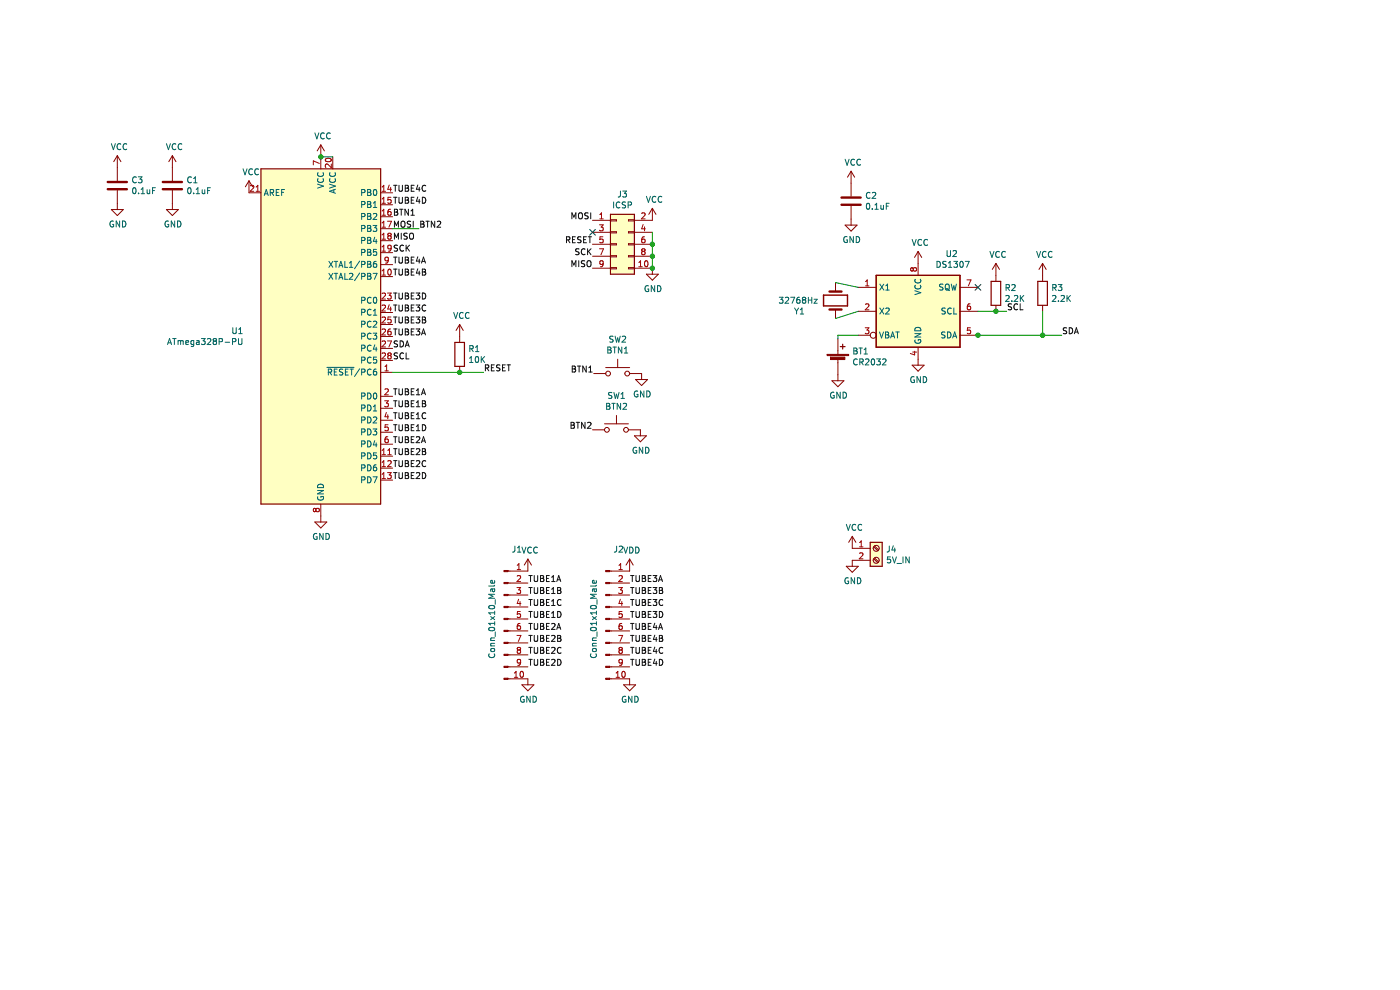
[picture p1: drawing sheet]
<svg xmlns="http://www.w3.org/2000/svg" width="297mm" height="210mm" viewBox="0 0 297 210" stroke-linecap="round" stroke-linejoin="round" font-family="sans-serif">
<path d="M0 0h296.9v210h-296.9z" fill-rule="evenodd" fill="#fff" stroke="#fff" stroke-width=".21"/>
<g fill="none" stroke="#840000" stroke-width=".21">
<path d="M24.9 33v5.4M24.9 33l-.8 1.3M24.9 33l.7 1.3M36.6 33l-.8 1.3M36.6 33v5.4M36.6 33l.7 1.3M52.8 38.4l-.7 1.2M52.8 38.4v2.5h2.6M52.8 38.4l.8 1.2M68.1 30.7v5.1M68.1 30.7l-.8 1.3M68.1 30.7l.7 1.3"/>
<path d="M70.6 33.3v2.5M180.5 36.3v5.4M180.5 36.3l-.7 1.3M180.5 36.3l.8 1.3M23.6 44.5h2.6l-1.3 1.2zM24.9 40.4v4.1M35.3 44.5h2.5l-1.2 1.2zM36.6 40.4v4.1M80.8 58.7h2.5M80.8 40.9h2.5M80.8 43.4h2.5M80.8 46h2.5"/>
<path d="M80.8 48.5h2.5M80.8 51.1h2.5M80.8 53.6h2.5M80.8 56.1h2.5M125.7 46.7h3.8M125.7 56.9h3.8M125.7 49.3h3.8M125.7 51.8h3.8M125.7 54.4h3.8M129.5 46.6h1.3v.3h-1.3zM129.5 49.1h1.3v.3h-1.3zM129.5 51.7h1.3v.2h-1.3z"/>
<path d="M129.5 54.2h1.3v.3h-1.3zM129.5 56.8h1.3v.2h-1.3zM133.3 56.8h1.3v.2h-1.3zM133.3 54.2h1.3v.3h-1.3zM133.3 51.7h1.3v.2h-1.3zM133.3 49.1h1.3v.3h-1.3zM133.3 46.6h1.3v.3h-1.3zM134.6 56.9h3.8v1.3M134.6 49.3h3.8M134.6 51.8h3.8M134.6 54.4h3.8M137.1 58.2h2.6l-1.3 1.2z"/>
<path d="M138.4 44.2l-.8 1.3M138.4 44.2v2.5h-3.8M138.4 44.2l.8 1.3M177.2 59.9v1.9M179.3 47.8h2.5l-1.3 1.2zM180.5 43.7v4.1M194.8 53.3l-.8 1.3M194.8 53.3v5.1M194.8 53.3l.7 1.3M211.3 55.9l-.8 1.2M211.3 55.9v3.8M211.3 55.9l.7 1.2"/>
<path d="M221.2 55.9l-.8 1.2M221.2 55.9v3.8M221.2 55.9l.7 1.2M80.8 79h2.5M80.8 63.7h2.5M80.8 66.3h2.5M80.8 68.8h2.5M80.8 71.4h2.5M80.8 73.9h2.5M80.8 76.4h2.5M97.5 68.8l-.7 1.3M97.5 68.8v3.8"/>
<path d="M97.5 77.7v1.3M97.5 68.8l.8 1.3M126 79.2h2.5M128.5 78h5.1M131 76.2v1.8M133.6 79.2h2.5v1.3M177.2 65.7v1.9M177.8 71.9v3.3M177.8 76.2v4.6M182.1 61h3.8M182.1 66h3.8M182.1 71.1h2.5"/>
<path d="M193.5 77.5h2.5l-1.2 1.2zM194.8 73.7v3.8M203.7 61h3.8M203.7 66h3.8M203.7 71.1h3.8M211.3 64.8v1.2M221.2 64.8v1.2M80.8 96.8h2.5M80.8 99.3h2.5M80.8 84.1h2.5M80.8 86.6h2.5M80.8 89.1h2.5"/>
<path d="M80.8 91.7h2.5M80.8 94.2h2.5M125.7 91.2h2.5M128.2 89.9h5.1M130.8 88.1v1.8M133.3 91.2h2.6v1.2M134.6 92.4h2.5l-1.2 1.3zM134.8 80.5h2.6l-1.3 1.3zM176.5 80.8h2.5l-1.2 1.2zM66.8 110.7h2.5l-1.2 1.3zM68.1 106.9v3.8M80.8 101.8h2.5"/>
<path d="M112 118.6l-.8 1.3M112 118.6v2.5h-4.2M112 118.6l.7 1.3M133.6 118.6v2.5h-4.2M133.6 118.6l-.8 1.3M133.6 118.6l.7 1.3M180.8 113.8v2.5h3.8M180.8 113.8l-.8 1.2M180.8 113.8l.8 1.2M184.6 118.9h-3.8v1.2M185.3 118.5l.9 .9M185.3 116l.9 .8"/>
<path d="M185.5 118.3l.9 .9M185.5 115.8l.9 .8M107.8 138.9h4.2M107.8 136.4h4.2M107.8 133.8h4.2M107.8 131.3h4.2M107.8 128.8h4.2M107.8 126.2h4.2M107.8 123.7h4.2M129.4 138.9h4.2M129.4 136.4h4.2M129.4 133.8h4.2"/>
<path d="M129.4 131.3h4.2M129.4 128.8h4.2M129.4 126.2h4.2M129.4 123.7h4.2M179.5 120.1h2.6l-1.3 1.3zM107.8 144h4.2v1.3M107.8 141.5h4.2M110.7 145.3h2.6l-1.3 1.2zM129.4 144h4.2v1.3M129.4 141.5h4.2M132.3 145.3h2.5l-1.2 1.2z"/>
<circle cx="129" cy="79.2" r=".51"/>
<circle cx="133.1" cy="79.2" r=".51"/>
<circle cx="185.2" cy="71.1" r=".63"/>
<circle cx="128.7" cy="91.2" r=".51"/>
<circle cx="132.8" cy="91.2" r=".51"/>
<circle cx="185.9" cy="118.9" r=".63"/>
<circle cx="185.9" cy="116.3" r=".63"/>
</g>
<g fill="none" stroke="#006464" stroke-width=".21">
<path d="M23.6 30.5l.4 1.2 .5-1.2M25.6 30.6a.56 .56 0 0 0-.8 .5 .56 .56 0 0 0 .8 .5M26.9 30.6a.56 .56 0 0 0-.8 .5 .56 .56 0 0 0 .8 .5M28.2 39.9l.2-.1a.68 .68 0 0 1 .5 .7 .68 .68 0 0 1-.5 .6l-.3-.5zM28.9 37.6a.56 .56 0 0 0-.8 .5 .56 .56 0 0 0 .8 .6M29.3 37.5h.8l-.4 .5 .4 .1v.6l-.2 .1-.6-.1M33 39.8h-.6v1.3M35.3 30.5l.4 1.2 .5-1.2M37.3 30.6a.56 .56 0 0 0-.8 .5 .56 .56 0 0 0 .8 .5M38.6 30.6a.56 .56 0 0 0-.8 .5 .56 .56 0 0 0 .8 .5M39.9 39.9l.2-.1a.68 .68 0 0 1 .5 .7 .68 .68 0 0 1-.5 .6l-.3-.5zM40.6 37.6a.56 .56 0 0 0-.8 .5 .56 .56 0 0 0 .8 .6"/>
<path d="M41.1 38.8h.7M41.1 37.9l.3-.4v1.3M44.6 39.8h-.6v1.3M51.6 35.8l.4 1.3 .4-1.3M53.6 35.9a.56 .56 0 0 0-.8 .5 .56 .56 0 0 0 .8 .6M54.8 35.9a.56 .56 0 0 0-.8 .5 .56 .56 0 0 0 .8 .6M66.8 28.2l.4 1.3 .4-1.3M67.4 39.1l1.2 .4-1.2 .4M67.5 36.6a.56 .56 0 0 0 .5 .8 .56 .56 0 0 0 .5-.8M67.5 37.9a.56 .56 0 0 0 .5 .8 .56 .56 0 0 0 .5-.8M68.8 28.3a.56 .56 0 0 0-.8 .5 .56 .56 0 0 0 .8 .5M69.9 39.1l1.3 .4-1.3 .4"/>
<path d="M70 37.9a.56 .56 0 0 0 .5 .8 .56 .56 0 0 0 .5-.8M70 36.6a.56 .56 0 0 0 .5 .8 .56 .56 0 0 0 .5-.8M70.1 28.3a.56 .56 0 0 0-.8 .5 .56 .56 0 0 0 .8 .5M179.3 33.8l.4 1.2 .4-1.2M181.3 33.9a.56 .56 0 0 0-.8 .5 .56 .56 0 0 0 .8 .5M182.6 33.9a.56 .56 0 0 0-.8 .5 .56 .56 0 0 0 .8 .5M24 46.9a.58 .58 0 0 0-.7 .6 .58 .58 0 0 0 .8 .5v-.4h-.2M25.4 46.9v1.2l-.7-1.2v1.2M26 46.9a.64 .64 0 0 1 .7 .6 .64 .64 0 0 1-.7 .6zM29.4 41v.1M29.9 40.2l.4-.4v1.3M29.9 41.1h.8"/>
<path d="M31.2 40.2l.1 .8h.5M31.8 40.2v.9M32.4 40.4h.4M35.7 46.9a.58 .58 0 0 0-.7 .6 .58 .58 0 0 0 .8 .5v-.4h-.3M37.1 46.9v1.2l-.8-1.2v1.2M37.7 46.9a.64 .64 0 0 1 .7 .6 .64 .64 0 0 1-.7 .6zM41.1 41v.1M41.6 41.1h.7M41.6 40.2l.4-.4v1.3M42.9 40.2l.1 .8h.4M43.4 40.2v.9M44 40.4h.5"/>
<path d="M56.1 41.5l.4-1.3 .4 1.3M56.2 41.1h.6M57.3 40.9l.6-.1 .1-.5-.7-.1v1.3M57.6 40.9l.5 .6M58.6 40.8h.4M59.2 40.2h-.6v1.3h.6M59.8 40.8h.4M60.4 40.2h-.6v1.3M69.8 58l.8 1.2M69.8 55.4l.8 1.3M70.6 58l-.8 1.2M70.6 55.4l-.8 1.3"/>
<path d="M70.8 40.3v.6M70.9 55.4h.7M70.9 58h.7M71.2 40.1l-1.3 .5 1.3 .4M71.3 55.4v1.3M71.3 58v1.2M71.9 59.2l.4-1.2 .4 1.2M71.9 56.7l.4-1.3 .4 1.3M72 58.9h.6M72 56.3h.6M73.2 55.4v1.3h.6M73.2 58v1.2h.6"/>
<path d="M74.1 56.7h.7M74.1 58.1l.5-.1 .2 .3-.7 .9h.7M74.1 55.8l.4-.4v1.3M76.3 57.9l-1.1 1.6M76.3 55.4l-1.1 1.6M76.7 56.1l.6-.1 .1-.4-.7-.2v1.3M76.7 40.9l.6-.1 .1-.5-.7-.1v1.3M76.7 43.4l.6-.1 .1-.4-.7-.2v1.3M76.7 45.9h.6l.1-.5-.7-.1v1.2M76.7 48.5l.6-.1 .1-.5-.7-.1v1.3M76.7 51h.6l.1-.5-.7-.1v1.2M76.7 53.6l.6-.1 .1-.5-.7-.1v1.3"/>
<path d="M76.7 58.6h.6l.1-.5-.7-.1v1.2M78 40.8h.4M78 55.4h.4l.3 .3-.3 .3 .3 .2v.3l-.2 .2h-.5zM78 40.2h.4l.3 .2-.3 .4 .3 .1v.3l-.2 .3h-.5zM78 58h.4l.3 .2-.3 .4 .3 .1v.3l-.2 .2h-.5zM78 42.7h.4l.3 .3-.3 .3 .3 .2v.3l-.2 .2h-.5zM78 45.3h.4l.3 .2-.3 .4 .3 .1v.3l-.2 .2h-.5zM78 47.8h.4l.3 .3-.3 .3 .3 .1v.3l-.2 .3h-.5zM78 50.4h.4l.3 .2-.3 .4 .3 .1v.3l-.2 .2h-.5zM78 52.9h.4l.3 .2-.3 .4 .3 .1v.3l-.2 .3h-.5zM78 58.6h.4M78 43.3h.4"/>
<path d="M78 45.9h.4M78 48.4h.4M78 51h.4M78 53.5h.4M78 56h.4M79.1 47.8h.8l-.4 .5 .4 .1v.6l-.2 .1-.6-.1M79.1 58h.9l-.6 1.2M79.2 45.4l.5-.1 .2 .3-.8 .9h.8M79.2 44h.7M79.2 43.1l.4-.4v1.3M79.3 40.3l.2-.1a.68 .68 0 0 1 .4 .6 .68 .68 0 0 1-.4 .7l-.3-.5zM79.5 50.3l-.3 .9h.8"/>
<path d="M79.8 55.4l-.4 .1-.1 .2-.1 .8 .2 .2 .5-.1-.1-.6-.4-.1-.2 .3M79.8 50.8v.8M79.9 52.9h-.6l-.1 .6 .6-.1 .1 .6-.2 .2-.5-.2M130.2 42.8v1.3M131.5 43a.56 .56 0 0 0-.8 .5 .56 .56 0 0 0 .8 .5M131.6 40.5v1.1l-.5 .2M132.1 40.5h.8l-.4 .5 .3 .1v.6l-.1 .1-.6-.1M132.7 42.9l-.7 .1v.3l.6 .3 .1 .3-.2 .2h-.5M133.3 43.5l.6-.1v-.4l-.6-.2v1.3M137.1 41.6l.5 1.3 .4-1.3M139.1 41.8a.56 .56 0 0 0-.8 .5 .56 .56 0 0 0 .8 .5M140.4 41.8a.56 .56 0 0 0-.8 .5 .56 .56 0 0 0 .8 .5"/>
<path d="M179.7 50.2a.58 .58 0 0 0-.7 .6 .58 .58 0 0 0 .8 .5v-.4h-.3M181 50.2v1.2l-.7-1.2v1.2M181.6 50.2a.64 .64 0 0 1 .8 .6 .64 .64 0 0 1-.8 .6zM183.9 43.2l.2-.1a.68 .68 0 0 1 .4 .7 .68 .68 0 0 1-.4 .6l-.3-.5zM184.6 40.9a.56 .56 0 0 0-.8 .5 .56 .56 0 0 0 .8 .6M185.1 44.3v.1M185.1 40.9l.4-.1 .3 .4-.8 .9h.8M185.6 44.4h.7M185.6 43.5l.4-.4v1.3M186.9 43.5v.8h.5M187.4 43.5v.9M188 43.7h.4"/>
<path d="M188.6 43.1h-.6v1.3M193.5 50.8l.4 1.3 .5-1.3M194.2 59.2a.56 .56 0 0 0 .5 .8 .56 .56 0 0 0 .5-.8M195.5 50.9a.56 .56 0 0 0-.8 .5 .56 .56 0 0 0 .8 .5M196.8 50.9a.56 .56 0 0 0-.8 .5 .56 .56 0 0 0 .8 .5M198.8 55.4a.64 .64 0 0 1 .7 .7 .64 .64 0 0 1-.7 .6zM200.7 55.5l-.7 .1v.3l.6 .3 .1 .3-.2 .2-.5-.1M200.9 53.2v1l.3 .2h.3l.1-.2v-1M201.2 56.7h.7M201.2 55.8l.4-.4v1.3M202.2 53.3l.5-.1 .2 .3-.8 .9h.8M202.3 55.4h.8l-.4 .5 .4 .1v.6l-.2 .1-.6-.1"/>
<path d="M203.7 55.6l.2-.2a.68 .68 0 0 1 .5 .7 .68 .68 0 0 1-.5 .6l-.3-.5zM204.8 55.4h.8l-.5 1.3M210 53.3l.4 1.3 .5-1.3M212 53.4a.56 .56 0 0 0-.8 .6 .56 .56 0 0 0 .8 .5M213.3 53.4a.56 .56 0 0 0-.8 .6 .56 .56 0 0 0 .8 .5M219.9 53.3l.4 1.3 .5-1.3M221.9 53.4a.56 .56 0 0 0-.8 .6 .56 .56 0 0 0 .8 .5M223.2 53.4a.56 .56 0 0 0-.8 .6 .56 .56 0 0 0 .8 .5M35.5 73.1l.5-1.3 .4 1.3M35.7 72.7h.6M36.6 71.8h.8M37 71.8v1.3"/>
<path d="M37.8 72.2v.9M37.8 72.4l.3-.2 .2 .2M38.3 72.4l.2-.2 .3 .1 .1 .8M38.3 72.4v.7M39.4 72.7l.6-.2v-.2l-.4-.1-.2 .2 .1 .6h.5M41.1 72.3l-.4-.1-.2 .3 .1 .5h.5M41.1 72.2v1.1l-.2 .2-.3-.1M41.7 72.3h.5l.1 .8M42.3 72.5l-.7 .3 .2 .3 .5-.1M42.7 71.8h.8l-.4 .5 .4 .1v.6l-.2 .1-.6-.1M44 71.9l.5-.1 .2 .4-.8 .9h.8M45.5 72.4l-.3-.3 .3-.3h.2l.2 .3-.2 .3"/>
<path d="M45.5 72.4l-.3 .2v.2l.3 .3h.2l.2-.3v-.2l-.2-.2M45.5 72.4h.2M46.5 72.5l.6-.1v-.5l-.6-.1v1.3M47.8 72.6h.9M49.3 72.5l.6-.1 .1-.5-.7-.1v1.3M49.4 69.5v1l.2 .3h.3l.2-.3v-1M50.6 71.8v1l.2 .3h.3l.2-.3v-1M50.7 70.8h.7M50.7 69.9l.3-.4v1.3M69.3 77.9h5.8M69.6 79l.7-.1v-.5l-.7-.1v1.3M70 79l.4 .6"/>
<path d="M70.9 78.9h.4M71.5 78.3h-.6v1.3h.6M72.7 78.4h-.6v.4l.5 .2 .1 .3-.2 .3-.5-.1M73.3 78.9h.4M73.9 78.3h-.6v1.3h.6M74.2 78.3h.8M74.6 78.3v1.3M76.3 78.2l-1.1 1.7M76.7 63.7h.6l.1-.5-.7-.1v1.2M76.7 71.3h.6l.1-.5-.7-.1v1.2M76.7 79l.6-.1 .1-.5-.7-.1v1.3M76.7 66.3l.6-.1 .1-.5-.7-.1v1.3"/>
<path d="M76.7 68.8l.6-.1 .1-.4-.7-.2v1.3M76.7 73.9l.6-.1 .1-.5-.7-.1v1.3M76.7 76.4h.6l.1-.5-.7-.1v1.2M78.7 63.2a.56 .56 0 0 0-.8 .5 .56 .56 0 0 0 .8 .5M78.7 68.3a.56 .56 0 0 0-.8 .5 .56 .56 0 0 0 .8 .5M78.7 73.3a.56 .56 0 0 0-.8 .5 .56 .56 0 0 0 .8 .6M78.7 78.4a.56 .56 0 0 0-.8 .5 .56 .56 0 0 0 .8 .5M78.7 65.7a.56 .56 0 0 0-.8 .5 .56 .56 0 0 0 .8 .5M78.7 70.8a.56 .56 0 0 0-.8 .5 .56 .56 0 0 0 .8 .5M78.7 75.9a.56 .56 0 0 0-.8 .5 .56 .56 0 0 0 .8 .5M79.1 70.7h.8l-.4 .5 .4 .1v.5l-.2 .1-.6-.1M79.2 68.3l.5-.2 .2 .4-.8 .9h.8"/>
<path d="M79.2 66l.4-.4v1.3M79.2 66.9h.7M79.3 63.2l.2-.1a.68 .68 0 0 1 .4 .6 .68 .68 0 0 1-.4 .6l-.3-.5zM79.5 73.2l-.3 .9h.8M79.8 78.3l-.4 .1-.1 .2-.1 .7 .2 .3 .5-.2-.1-.6h-.4l-.2 .2M79.8 73.6v.9M79.9 75.8h-.6l-.1 .6 .6-.1 .1 .6-.2 .1-.5-.1M96.3 66.3l.4 1.2 .4-1.2M98.2 66.4a.56 .56 0 0 0-.7 .5 .56 .56 0 0 0 .7 .5M99.5 66.4a.56 .56 0 0 0-.8 .5 .56 .56 0 0 0 .8 .5M99.6 76.9h.7M99.6 76l.4-.4v1.3"/>
<path d="M99.7 74l.6-.1v-.5l-.6-.1v1.3M100 74l.4 .6M100.9 74.6h.7M100.9 73.7l.3-.4v1.3M100.9 75.7l.2-.1a.68 .68 0 0 1 .5 .7 .68 .68 0 0 1-.5 .6l-.3-.5zM102.1 75.6v1.3M102.3 76.2l.5 .7M102.8 75.6l-.7 .7M128.9 73.6h.5l.2 .3-.2 .3 .2 .1 .1 .3-.3 .3h-.5zM128.9 74.2h.5M130 73.6h.8M130.1 71.4l-.5-.1-.3 .2 .2 .4 .5 .2v.4h-.7"/>
<path d="M130.4 73.6v1.3M130.5 71.3l.3 1.3 .2-.9 .3 .9 .3-1.3M131.9 73.6v1.3l-.7-1.3v1.3M132 71.4l.5-.1 .2 .4-.8 .9h.8M132.5 74l.3-.4v1.3M132.5 74.9h.7M137.6 60.7a.58 .58 0 0 0-.8 .5 .58 .58 0 0 0 .8 .5v-.4h-.2M138.9 60.6v1.3l-.7-1.3v1.3M139.5 60.6a.64 .64 0 0 1 .7 .6 .64 .64 0 0 1-.7 .7zM165.3 63.1h.8l-.4 .4 .3 .2v.5l-.1 .1-.6-.1M166.6 63.2l.5-.1 .2 .3-.8 .9h.8M167.7 63.1h.9l-.6 1.2"/>
<path d="M168.6 65.3l.4 .7M169 66v.6M169.4 65.3l-.4 .7M169.6 63.1h-.3l-.2 .3-.1 .7 .3 .2 .4-.1-.1-.6-.3-.1-.3 .3M169.8 66.6h.7M169.8 65.7l.3-.4v1.3M170.5 63.6l-.3-.2 .3-.3h.2l.2 .2-.2 .3M170.5 63.6l-.3 .2 .1 .4 .2 .1h.2l.2-.2v-.4l-.2-.1M170.5 63.6h.2M171.5 63.1v1.2M171.5 63.7h.7M172.2 63.1v1.2"/>
<path d="M172.7 63.5h.7l-.7 .8h.7M181.1 73.8h.5l.2 .3-.2 .3 .2 .1 .1 .3-.3 .3h-.5zM181.1 74.4h.5M181.9 76.3a.56 .56 0 0 0-.8 .5 .56 .56 0 0 0 .8 .5M182.2 73.8h.7M182.4 76.8l.6-.1 .1-.4-.7-.2v1.3M182.6 73.8v1.3M182.7 76.8l.4 .6M183.3 75.1h.7M183.3 74.2l.4-.4v1.3M183.6 76.3l.5-.2 .2 .4-.7 .9h.7M184.9 76.3l.2-.2a.68 .68 0 0 1 .5 .7 .68 .68 0 0 1-.5 .6l-.3-.5z"/>
<path d="M186 76.1h.8l-.5 .5 .4 .1v.6l-.2 .1-.5-.1M186.6 70.4l.4 1.3 .4-1.3M186.6 60.3l.9 1.2M186.6 65.3l.9 1.3M187.2 76.3l.5-.2 .3 .4-.8 .9h.8M187.5 60.3l-.9 1.2M187.5 65.3l-.9 1.3M187.9 70.4h.4l.2 .3-.2 .3 .2 .1 .1 .3-.3 .3h-.4zM187.9 71h.4M187.9 65.5l.5-.2 .2 .4-.7 .9h.7M187.9 61.5h.7M187.9 60.6l.4-.3v1.2"/>
<path d="M188.9 71.7l.5-1.3 .4 1.3M189.1 71.3h.6M190 70.4h.8M190.4 70.4v1.3M193.9 80a.58 .58 0 0 0-.7 .5 .58 .58 0 0 0 .8 .5v-.4h-.3M194.1 70.8h1.2l-1.2 .7h1.2M194.1 61.7l1.2 .4-1.2 .4M194.1 72.1a.58 .58 0 0 0 .6 .7 .58 .58 0 0 0 .5-.8h-.4v.3M194.2 60.5a.56 .56 0 0 0 .5 .8 .56 .56 0 0 0 .5-.8M194.3 69.6a.66 .66 0 0 1 .7-.1 .66 .66 0 0 1 .3 .7h-1.2zM195.3 79.9v1.3l-.8-1.3v1.3M195.9 79.9a.64 .64 0 0 1 .7 .6 .64 .64 0 0 1-.7 .7z"/>
<path d="M200.1 60.3h-.5l-.3 .2 .1 .3 .6 .2v.4l-.7 .1M200.5 70.5h-.7v.4l.6 .2 .1 .3-.3 .3-.5-.1M200.5 65.4l-.6 .1v.3l.5 .3 .1 .3-.2 .2-.5-.1M200.6 60.4l.2-.1a.43 .43 0 0 1 .6 .4v.4a.42 .42 0 0 1-.4 .4 .42 .42 0 0 1-.5-.4zM200.8 61.2l.6 .5M201 70.4a.64 .64 0 0 1 .7 .7 .64 .64 0 0 1-.7 .6zM201.8 65.5a.56 .56 0 0 0-.8 .5 .56 .56 0 0 0 .8 .5M201.8 60.3l.3 1.2 .2-.9 .3 .9 .3-1.2M202.1 71.7l.4-1.3 .5 1.3M202.2 71.3h.6M202.3 65.3v1.3h.7M213.4 62.8l.5-.1 .2 .3-.8 .9h.8"/>
<path d="M213.4 61h.6l.1-.5-.7-.1v1.2M213.7 61l.5 .6M214.6 60.5l.5-.1 .3 .3-.8 .9h.8M214.6 63.8v.1M215.2 62.8l.5-.1 .2 .3-.8 .9h.8M216.5 62.7v1.2M216.6 63.2l.6 .7M217.2 62.7l-.7 .7M223.3 62.8l.5-.1 .2 .3-.8 .9h.8M223.3 61h.6l.1-.5-.7-.1v1.2M223.6 61l.5 .6M224.5 60.4h.8l-.5 .4 .4 .2v.5l-.2 .1-.5-.1"/>
<path d="M224.5 63.8v.1M225.1 62.8l.5-.1 .2 .3-.8 .9h.8M226.4 62.7v1.2M226.5 63.2l.6 .7M227.1 62.7l-.7 .7M76.7 84h.6l.1-.5-.7-.1v1.2M76.7 89.1h.6l.1-.5-.7-.2v1.3M76.7 86.6l.6-.1 .1-.5-.7-.1v1.3M76.7 91.7l.6-.1 .1-.5-.7-.1v1.3M76.7 94.2l.6-.1 .1-.5-.7-.1v1.3M76.7 96.7h.6l.1-.5-.7-.1v1.2M76.7 99.3l.6-.1 .1-.5-.7-.1v1.3"/>
<path d="M78 88.4a.64 .64 0 0 1 .7 .7 .64 .64 0 0 1-.7 .6zM78 93.5a.64 .64 0 0 1 .7 .7 .64 .64 0 0 1-.7 .6zM78 91a.64 .64 0 0 1 .7 .6 .64 .64 0 0 1-.7 .7zM78 83.4a.64 .64 0 0 1 .7 .6 .64 .64 0 0 1-.7 .6zM78 85.9a.64 .64 0 0 1 .7 .6 .64 .64 0 0 1-.7 .7zM78 96.1a.64 .64 0 0 1 .7 .6 .64 .64 0 0 1-.7 .6zM78 98.6a.64 .64 0 0 1 .7 .6 .64 .64 0 0 1-.7 .7zM79.1 91h.8l-.4 .5 .4 .1v.5l-.2 .2-.6-.2M79.2 88.6l.5-.2 .2 .4-.8 .9h.8M79.2 86.3l.4-.4v1.3M79.2 87.2h.7M79.3 83.5l.2-.1a.68 .68 0 0 1 .4 .6 .68 .68 0 0 1-.4 .6l-.3-.4z"/>
<path d="M79.5 93.5l-.3 .9h.8M79.8 98.6l-.4 .1-.1 .2-.1 .7 .2 .3 .5-.1-.1-.7h-.4l-.2 .2M79.8 93.9v.9M79.9 96.1h-.6l-.1 .6 .6-.1 .1 .6-.2 .1-.5-.1M128.7 85.6h.4l.3 .2-.3 .4 .3 .1v.3l-.2 .2h-.5zM128.7 86.2h.4M129.8 85.6h.7M129.8 83.3l-.5-.1-.2 .3 .1 .3 .6 .2v.4l-.7 .1M130.1 85.6v1.2M130.2 83.2l.3 1.3 .3-.9 .2 .9 .3-1.3M131.7 85.6v1.2l-.8-1.2v1.2M131.7 84.5h.8"/>
<path d="M131.7 83.6l.4-.4v1.3M132.2 85.7l.5-.1 .2 .3-.8 .9h.8M135 94.9a.58 .58 0 0 0-.7 .6 .58 .58 0 0 0 .8 .5v-.4h-.3M135.3 83a.58 .58 0 0 0-.8 .6 .58 .58 0 0 0 .8 .5v-.4h-.2M136.3 94.9v1.2l-.7-1.2v1.2M136.6 82.9v1.3l-.7-1.3v1.3M137 94.9a.64 .64 0 0 1 .7 .6 .64 .64 0 0 1-.7 .6zM137.2 82.9a.64 .64 0 0 1 .7 .7 .64 .64 0 0 1-.7 .6zM176.9 83.3a.58 .58 0 0 0-.7 .5 .58 .58 0 0 0 .8 .5v-.4h-.3M178.2 83.2v1.3l-.7-1.3v1.3M178.9 83.2a.64 .64 0 0 1 .7 .6 .64 .64 0 0 1-.7 .7zM67.2 113.2a.58 .58 0 0 0-.7 .6 .58 .58 0 0 0 .8 .5v-.4h-.3"/>
<path d="M67.4 104h1.2l-1.2 .8h1.2M67.4 105.4a.58 .58 0 0 0 .6 .7 .58 .58 0 0 0 .5-.8h-.4v.2M67.5 102.8a.66 .66 0 0 1 .8-.1 .66 .66 0 0 1 .3 .7h-1.2zM68.5 113.2v1.2l-.7-1.2v1.2M69.2 113.2a.64 .64 0 0 1 .7 .6 .64 .64 0 0 1-.7 .6zM76.7 101.8l.6-.1 .1-.4-.7-.2v1.3M78 101.1a.64 .64 0 0 1 .7 .7 .64 .64 0 0 1-.7 .6zM79.1 101.1h.9l-.6 1.3M109.2 115.8v1.1l-.5 .2M109.8 117.1h.7M109.8 116.2l.3-.4v1.3M110.7 116.1l.4 1.2 .5-1.2"/>
<path d="M112.7 116.2a.56 .56 0 0 0-.8 .5 .56 .56 0 0 0 .8 .5M114 116.2a.56 .56 0 0 0-.8 .5 .56 .56 0 0 0 .8 .5M130.8 115.8v1.1l-.5 .2M131.4 116l.4-.2 .3 .4-.8 .9h.8M132.3 116.1l.4 1.2 .5-1.2M133.6 116.1a.64 .64 0 0 1 .7 .6 .64 .64 0 0 1-.7 .6zM134.8 116.1a.64 .64 0 0 1 .8 .6 .64 .64 0 0 1-.8 .6zM179.5 111.2l.5 1.3 .4-1.3M181.5 111.3a.56 .56 0 0 0-.8 .6 .56 .56 0 0 0 .8 .5M182.8 111.3a.56 .56 0 0 0-.8 .6 .56 .56 0 0 0 .8 .5M188.7 115.8l-.1 1.1-.4 .2M188.9 118.1h-.6l-.1 .6h.6l.1 .6-.2 .1-.5-.1"/>
<path d="M189.3 118.1l.4 1.3 .5-1.3M189.5 115.8l-.3 .9h.8M189.8 116.2v.9M190.3 119.5h1M191.6 118.1v1.3M192.9 118.1v1.3l-.7-1.3v1.3M103.7 133.3a.75 .75 0 0 1 1.2 .2 .72 .72 0 0 1-1.2-.1zM103.8 128.5a.61 .61 0 0 1 .7-.1 .61 .61 0 0 1 .4 .6 .75 .75 0 0 1-1.2-.3zM103.8 138.7a.56 .56 0 0 0 .5 .8 .56 .56 0 0 0 .5-.8M104.1 137h.8M104.1 135.9h.8M104.1 130.8l.8 .6"/>
<path d="M104.2 137.7l.5-.1 .2 .4-.2 .2h-.4l-.2-.2zM104.4 124.9l.2 .6 .3-.2v-.4M104.9 123.2v.3l-.1 .2-.6-.1v-.4l.2-.1 .1 .6M104.9 129.6v.8M104.9 131.9v.7M104.9 124.9l-.7 .1v.5M104.9 135.3l-.7 .1v.5M104.9 136.5h-.7v.5M104.9 132.2h-1.2l.3 .4M104.9 130.8l-.8 .6M104.9 130h-1.2l.3 .4M104.9 126.1h-1.2l.9 .4-.9 .4h1.2"/>
<path d="M104.9 124.1l-.1 .2h-1.1M105.1 127.2v1M105.1 134v1M125.3 133.3a.75 .75 0 0 1 1.2 .2 .72 .72 0 0 1-1.2-.1zM125.4 128.5a.61 .61 0 0 1 .7-.1 .61 .61 0 0 1 .4 .6 .75 .75 0 0 1-1.2-.3zM125.4 138.7a.56 .56 0 0 0 .5 .8 .56 .56 0 0 0 .5-.8M125.7 137h.8M125.7 135.9h.8M125.7 130.8l.8 .6M125.7 137.7l.6-.1 .2 .4-.2 .2h-.4l-.2-.2zM126 124.9l.2 .6 .3-.2v-.4M126.5 123.2v.3l-.2 .2-.6-.1v-.4l.3-.1 .1 .6"/>
<path d="M126.5 136.5h-.8l.1 .5M126.5 135.3l-.8 .1 .1 .5M126.5 132.2h-1.2l.3 .4M126.5 130h-1.2l.3 .4M126.5 126.1h-1.2l.9 .4-.9 .4h1.2M126.5 124.9l-.8 .1v.5M126.5 124.1l-.2 .2h-1M126.5 129.6v.8M126.5 131.9v.7M126.5 130.8l-.8 .6M126.6 127.2v1M126.6 134v1"/>
<path d="M180 122.6a.58 .58 0 0 0-.8 .6 .58 .58 0 0 0 .8 .5v-.4h-.2M181.3 122.6v1.2l-.7-1.2v1.2M181.9 122.6a.64 .64 0 0 1 .7 .6 .64 .64 0 0 1-.7 .6zM111.1 147.8a.58 .58 0 0 0-.7 .5 .58 .58 0 0 0 .8 .5v-.4h-.2M112.5 147.7v1.3l-.7-1.3v1.3M113.1 147.7a.64 .64 0 0 1 .7 .6 .64 .64 0 0 1-.7 .7zM132.7 147.8a.58 .58 0 0 0-.7 .5 .58 .58 0 0 0 .8 .5v-.4h-.3M134.1 147.7v1.3l-.8-1.3v1.3M134.7 147.7a.64 .64 0 0 1 .7 .6 .64 .64 0 0 1-.7 .7z"/>
</g>
<g fill="#840000" stroke="#840000" stroke-width=".21">
<path d="M175.5 75.2h4.5v.2h-4.5z" fill-rule="evenodd"/>
<path d="M176.2 75.8h3v.5h-3z" fill-rule="evenodd"/>
<path d="M106.9 143.9h.9v.2h-.9z" fill-rule="evenodd"/>
<path d="M106.9 141.3h.9v.3h-.9z" fill-rule="evenodd"/>
<path d="M106.9 138.8h.9v.2h-.9z" fill-rule="evenodd"/>
<path d="M106.9 136.2h.9v.3h-.9z" fill-rule="evenodd"/>
<path d="M106.9 133.7h.9v.3h-.9z" fill-rule="evenodd"/>
<path d="M106.9 131.2h.9v.2h-.9z" fill-rule="evenodd"/>
<path d="M106.9 128.6h.9v.3h-.9z" fill-rule="evenodd"/>
<path d="M106.9 126.1h.9v.2h-.9z" fill-rule="evenodd"/>
<path d="M106.9 123.6h.9v.2h-.9z" fill-rule="evenodd"/>
<path d="M106.9 121h.9v.3h-.9z" fill-rule="evenodd"/>
<path d="M128.5 143.9h.9v.2h-.9z" fill-rule="evenodd"/>
<path d="M128.5 141.3h.9v.3h-.9z" fill-rule="evenodd"/>
<path d="M128.5 138.8h.9v.2h-.9z" fill-rule="evenodd"/>
<path d="M128.5 136.2h.9v.3h-.9z" fill-rule="evenodd"/>
<path d="M128.5 133.7h.9v.3h-.9z" fill-rule="evenodd"/>
<path d="M128.5 131.2h.9v.2h-.9z" fill-rule="evenodd"/>
<path d="M128.5 128.6h.9v.3h-.9z" fill-rule="evenodd"/>
<path d="M128.5 126.1h.9v.2h-.9z" fill-rule="evenodd"/>
<path d="M128.5 123.6h.9v.2h-.9z" fill-rule="evenodd"/>
<path d="M128.5 121h.9v.3h-.9z" fill-rule="evenodd"/>
</g>
<path d="M55.4 35.8h25.4v71.1h-25.4zM129.5 45.5h5.1v12.7h-5.1zM185.9 58.4h17.8v15.3h-17.8zM210.3 59.7h2v5.1h-2zM220.2 59.7h2v5.1h-2zM96.5 72.6h2v5.1h-2zM178.3 73.5h1M178.8 73v1M184.6 115h2.6v5.1h-2.6z" fill="none" stroke="#840000" stroke-width=".25"/>
<path d="M174.7 62.6h5.1v2.3h-5.1z" fill="none" stroke="#840000" stroke-width=".3"/>
<path d="M22.9 38.6h4M34.5 38.6h4.1M22.9 40.1h4M34.5 40.1h4.1M178.5 43.4h4.1M178.5 41.9h4.1M176 65.7h2.5M176 61.8h2.5" fill="none" stroke="#840000" stroke-width=".51"/>
<g fill="none" stroke="#a90000" stroke-width=".21">
<path d="M53.1 39.4l.5-.1 .2 .4-.7 .9h.7M54.3 39.7l.4-.4v1.3M67.7 34.7l-1.2-.6v.9M69.1 33.7a.61 .61 0 0 1 .7-.2 .61 .61 0 0 1 .4 .6 .75 .75 0 0 1-1.2-.2zM70.3 34.8v.8l-.9-.8-.4 .2 .1 .5M81.1 39.7l.3-.4v1.3M82.6 39.3l-.3 .9h.8M82.9 39.7v.9M54.3 40.6h.8M81.1 53.3h.7M81.1 58.4h.7M81.1 42.2l.3-.3v1.2"/>
<path d="M81.1 44.8l.3-.4v1.3M81.1 47.3l.3-.4v1.3M81.1 49.8l.3-.3v1.2M81.1 52.4l.3-.4v1.3M81.1 57.4l.3-.3v1.3M81.1 40.6h.7M81.1 43.1h.7M81.1 45.7h.7M81.1 48.2h.7M81.1 50.7h.7M82.2 46.9h.9l-.6 1.3M82.4 55.1l-.3 .2h-.3l-.1-.6 .4-.2 .3 .3-.1 .7-.2 .3h-.3"/>
<path d="M82.4 57.2l.2-.1a.68 .68 0 0 1 .4 .6 .68 .68 0 0 1-.4 .7l-.3-.5zM82.5 50l-.2-.2 .2-.3h.2l.3 .2-.3 .3M82.5 50l-.2 .3v.3l.2 .1h.2l.3-.2v-.2l-.3-.3M82.5 50h.2M82.9 44.4l-.4 .1-.2 .2v.7l.2 .3 .4-.2v-.6h-.4l-.2 .2M82.9 41.9h-.6v.6l.6-.1v.6l-.2 .1-.4-.1M83 52.6l-.3 .2-.3-.1-.1-.6 .4-.1 .3 .2-.1 .8-.2 .2-.3 .1M127.2 47.7h.8l-.5 .5 .4 .1v.5l-.2 .2-.5-.2M127.2 52.8h.8l-.5 1.2M127.2 46.4h.8M127.2 45.5l.4-.3v1.2M127.9 50.2h-.6l-.1 .6h.6l.1 .6-.2 .1-.5-.1"/>
<path d="M128 55.9l-.3 .2-.3-.1-.1-.6 .4-.1 .3 .3-.1 .7-.2 .2-.3 .1M135.5 56.6h.8M135.5 55.7l.4-.4v1.3M136.1 45.3l.5-.1 .3 .3-.8 .9h.8M136.4 53.3l-.3-.2 .3-.3h.2l.3 .2-.3 .3M136.4 53.3l-.3 .3v.2l.3 .2h.2l.3-.2v-.2l-.3-.3M136.4 53.3h.2M136.4 47.6l-.3 .9h.8M136.7 48.1v.9M136.7 50.2l-.3 .1-.2 .2-.1 .8 .3 .2 .4-.1-.1-.6-.3-.1-.3 .3M136.9 55.4l.1-.1a.68 .68 0 0 1 .5 .6 .68 .68 0 0 1-.5 .7l-.3-.5zM183.6 59.7l.4-.3v1.2"/>
<path d="M193.7 57l-.2-.2-.3 .2v.3l.2 .2 .3-.2M193.7 57l.3-.2h.2l.3 .2-.1 .4-.2 .1h-.2l-.3-.2M193.7 57v.3M205.1 59.4h.9l-.6 1.2M81.1 72.4l.4-.1 .3 .4-.8 .9h.8M81.1 75l.4-.1 .3 .3-.8 .9h.8M81.1 62.3l.4-.1 .3 .3-.8 .9h.8M81.1 64.8l.4-.1 .3 .4-.8 .9h.8M81.1 67.4l.4-.2 .3 .4-.8 .9h.8M81.1 69.9l.4-.1 .3 .3-.8 1h.8M81.7 78.7h.7M81.7 77.8l.3-.4v1.3"/>
<path d="M82.2 62.2h.8l-.4 .4 .3 .2v.5l-.2 .1-.5-.1M82.2 72.3h.9l-.6 1.3M82.5 75.4l-.2-.2 .2-.3h.2l.3 .2-.3 .3M82.5 75.4l-.2 .2v.4l.2 .1h.2l.3-.2v-.3l-.3-.2M82.5 75.4h.2M82.6 64.6l-.3 1h.8M82.9 69.8h-.4l-.2 .3v.7l.2 .3 .4-.2v-.6h-.4l-.2 .2M82.9 65.1v.9M82.9 67.2h-.6v.6h.6v.6l-.2 .1-.4-.1M183.6 69.5h.7l-.4 .5 .4 .1v.6l-.2 .1-.5-.1M183.6 60.6h.7M183.6 64.6l.5-.1 .2 .3-.7 .9h.7"/>
<path d="M193.6 74.7h.9M194 74.5v.8l-.9-.3M205.8 64.5h-.4l-.1 .3-.1 .7 .2 .2 .5-.1-.1-.6-.4-.1-.2 .3M205.9 69.5h-.6l-.1 .6h.6l.1 .6-.2 .1-.5-.1M81.1 95.5l.3-.3v1.2M81.1 98.1l.3-.4v1.3M81.1 96.4h.7M81.1 99h.7M81.6 85h.8l-.4 .5 .3 .1v.6l-.2 .1-.5-.1M81.7 82.6l.4-.1 .3 .3-.8 .9h.8M82 87.5l-.3 .9h.7M82.3 97.8l.4-.1 .3 .4-.8 .9h.8"/>
<path d="M82.3 88v.8M82.3 96.4h.7M82.3 95.5l.3-.3v1.2M82.3 92.6l-.4 .1-.2 .2v.8l.2 .2 .4-.1v-.6l-.4-.1-.2 .3M82.3 90.1h-.6v.6l.6-.1v.6l-.2 .2-.4-.2M67 108.1l-.2-.3-.3 .3v.2l.2 .3 .3-.3M67 108.1l.3-.3h.2l.2 .3v.2l-.2 .3-.4-.1-.1-.2M67 108.1v.2M81.1 100.6l.3-.3v1.2M81.1 101.5h.7M82.2 100.3h.8l-.4 .4 .3 .2v.5l-.2 .1-.5-.1M109.7 119.9l.4-.3v1.2"/>
<path d="M131.3 119.9l.4-.3v1.2M182.3 116h.8M182.3 115.1l.4-.4v1.3M182.3 117.4l.5-.1 .3 .3-.8 .9h.8M109.7 124.6h.7l-.4 .5 .4 .1v.6l-.2 .1-.5-.1M109.7 134.8h.8l-.5 1.3M109.7 120.8h.7M109.7 122.2l.5-.1 .2 .4-.7 .9h.7M110 137.9l-.3-.3 .3-.3h.2l.2 .3-.2 .3M110 137.9l-.3 .2v.3l.3 .2 .3-.1 .1-.1v-.3l-.2-.2M110 137.9h.2M110 127.1l-.3 .9h.8"/>
<path d="M110.3 127.6v.8M110.3 132.3h-.3l-.2 .3-.1 .7 .3 .2 .4-.1-.1-.6-.3-.1-.3 .3M110.4 129.7h-.6l-.1 .6h.6l.1 .6-.2 .1-.5-.1M131.2 124.6h.8l-.4 .5 .4 .1v.6l-.2 .1-.6-.1M131.2 134.8h.9l-.6 1.3M131.3 120.8h.7M131.3 122.2l.5-.1 .2 .4-.8 .9h.8M131.5 137.9l-.2-.3 .2-.3h.3l.2 .3-.2 .3M131.5 137.9h.3M131.5 137.9l-.2 .2v.3l.2 .2 .4-.1 .1-.1v-.3l-.2-.2M131.6 127.1l-.3 .9h.8M131.9 132.3h-.4l-.1 .3-.1 .7 .2 .2 .5-.1-.1-.6-.4-.1-.2 .3"/>
<path d="M131.9 127.6v.8M132 129.7h-.6l-.1 .6h.6l.1 .6-.2 .1-.5-.1M109.1 143.7h.7M109.1 142.8l.4-.4v1.3M110.4 142.5l.2-.1a.68 .68 0 0 1 .5 .6 .68 .68 0 0 1-.5 .7l-.3-.5zM110.4 140.4l-.2 .3-.4-.1v-.6l.4-.1 .2 .2v.7l-.2 .3h-.4M130.7 143.7h.7M130.7 142.8l.4-.4v1.3M132 142.5l.2-.1a.68 .68 0 0 1 .5 .6 .68 .68 0 0 1-.5 .7l-.3-.5zM132 140.4l-.2 .3-.4-.1v-.6l.4-.1 .2 .2v.7l-.2 .3h-.4"/>
</g>
<g fill="#ffffc2" stroke="#ffffc2" stroke-width=".25">
<path d="M185.9 58.4h17.8v15.3h-17.8z" fill-rule="evenodd"/>
<path d="M185.9 58.4h17.8v15.3h-17.8z" fill-rule="evenodd"/>
<path d="M184.6 115h2.6v5.1h-2.6z" fill-rule="evenodd"/>
<path d="M129.5 45.5h5.1v12.7h-5.1z" fill-rule="evenodd"/>
<path d="M55.4 35.8h25.4v71.1h-25.4z" fill-rule="evenodd"/>
</g>
<g fill="none" stroke="#0f0f0f" stroke-width=".21">
<path d="M83.5 39.3h.7M83.9 39.3v1.3M84.6 39.3v1l.3 .3h.2l.3-.3v-1M86 39.3h.4l.2 .2-.2 .4 .2 .1 .1 .3-.2 .3h-.5zM86 39.9h.4M87.2 39.9h.5M87.8 39.3h-.6v1.3h.6M88.6 39.2l-.3 1h.8M88.9 39.7v.9M90.3 39.4a.56 .56 0 0 0-.8 .5 .56 .56 0 0 0 .8 .6M83.5 41.8h.7M83.5 54.5h.7"/>
<path d="M83.5 57.1h.7M83.7 44.4h.4l.2 .2-.2 .4 .2 .1 .1 .3-.2 .3h-.5zM83.7 48.2v-1.3l.4 .9 .4-.9v1.3M83.7 50.7v-1.2l.4 .9 .4-.9v1.2M83.7 45h.4M83.9 41.8v1.3M83.9 54.5v1.3M83.9 57.1v1.3M84.3 52.1h-.6v.4l.5 .2 .1 .3-.2 .3-.5-.1M84.6 41.8v1.1l.3 .2h.2l.3-.2v-1.1M84.6 54.5v1.1l.3 .2h.2l.3-.2v-1.1M84.6 57.1v1l.3 .3h.2l.3-.3v-1"/>
<path d="M84.8 44.4h.7M85.1 47.1l.3-.2a.43 .43 0 0 1 .5 .4v.5a.42 .42 0 0 1-.4 .4 .42 .42 0 0 1-.4-.4zM85.1 44.4v1.3M85.1 49.5v1.2M85.6 52.1a.56 .56 0 0 0-.8 .5 .56 .56 0 0 0 .8 .6M86 41.8h.4l.2 .3-.2 .3 .2 .2 .1 .3-.2 .2h-.5zM86 54.5h.4l.2 .3-.2 .3 .2 .2 .1 .3-.2 .2h-.5zM86 57.1h.4l.2 .2-.2 .4 .2 .1 .1 .3-.2 .3h-.5zM86 42.4h.4M86 55.1h.4M86 57.7h.4M86.2 52v1.3"/>
<path d="M86.3 52.5l.6 .8M86.4 49.5l-.7 .1v.3l.6 .3 .1 .3-.2 .2h-.5M86.6 44.4v1.3l-.7-1.3v1.3M86.9 52l-.7 .7M86.9 49.6l.3-.1a.43 .43 0 0 1 .5 .4v.4a.42 .42 0 0 1-.4 .4 .42 .42 0 0 1-.4-.4zM87.1 47h-.6v.4l.5 .2 .1 .4-.2 .2-.5-.1M87.2 45.7h.7M87.2 44.7l.3-.3v1.3M87.2 42.4h.5M87.2 55.1h.5M87.2 57.7h.5M87.7 46.9v1.3"/>
<path d="M87.8 41.8h-.6v1.3h.6M87.8 54.5h-.6v1.3h.6M87.8 57.1h-.6v1.3h.6M88.6 41.8l-.3 .9h.8M88.6 54.5l-.3 .9h.8M88.6 57l-.3 .9h.8M88.9 42.3v.8M88.9 55v.8M88.9 57.5v.9M89.3 46.9h.4l.2 .3-.2 .3 .2 .1 .1 .4-.3 .2h-.4zM89.3 47.5h.4M89.4 55.8l.4-1.3 .5 1.3"/>
<path d="M89.5 55.4h.6M89.6 41.8a.64 .64 0 0 1 .7 .7 .64 .64 0 0 1-.7 .6zM89.6 57.1h.4l.3 .2-.3 .4 .3 .1v.3l-.2 .3h-.5zM89.6 57.7h.4M90.3 46.9h.8M90.7 46.9v1.3M92.2 46.9v1.3l-.7-1.3v1.3M92.8 47l.5-.1 .2 .4-.8 .9h.8M120.2 50.9l.6-.1v-.5l-.6-.1v1.3M120.5 50.9l.4 .6M121.3 46.4v-1.3l.5 1 .4-1v1.3M121.3 56.6v-1.3l.5 .9 .4-.9v1.3"/>
<path d="M121.4 50.8h.5M122.1 50.2h-.7v1.3h.7M122.8 55.3v1.3M122.8 52.8h-.4l-.3 .2 .1 .3 .6 .2v.4l-.7 .1M122.9 45.2l.1-.1a.43 .43 0 0 1 .6 .5v.4a.42 .42 0 0 1-.5 .4 .42 .42 0 0 1-.4-.4zM123.3 50.3h-.7v.4l.5 .2 .2 .4-.3 .2-.5-.1M123.8 50.8h.4M124 55.4h-.6v.4l.5 .2 .1 .3-.2 .3-.5-.1M124.1 52.9a.56 .56 0 0 0-.8 .5 .56 .56 0 0 0 .8 .5M124.4 50.2h-.6v1.3h.6M124.6 55.5l.2-.2a.43 .43 0 0 1 .6 .4v.4a.42 .42 0 0 1-.4 .5 .42 .42 0 0 1-.5-.5zM124.7 52.8v1.2"/>
<path d="M124.8 45.2l-.7 .1v.3l.6 .3 .1 .3-.3 .2h-.5M124.8 50.2h.7M124.8 53.3l.6 .7M125.1 50.2v1.3M125.3 45.1v1.3M125.4 52.8l-.7 .7M83.5 62.2h.7M83.5 64.7h.7M83.5 67.2h.7M83.5 69.8h.7M83.9 62.2v1.2M83.9 64.7v1.3"/>
<path d="M83.9 67.2v1.3M83.9 69.8v1.2M84.3 74.9l-.6 .1v.3l.5 .3 .1 .3-.2 .2h-.5M84.3 72.4h-.6v.4l.5 .2 .1 .3-.2 .3-.5-.1M84.6 62.2v1l.3 .2h.2l.3-.2v-1M84.6 64.7v1l.3 .3h.2l.3-.3v-1M84.6 67.2v1.1l.3 .2h.2l.3-.2v-1.1M84.6 69.8v1l.3 .2h.2l.3-.2v-1M84.9 72.3a.64 .64 0 0 1 .7 .7 .64 .64 0 0 1-.7 .6zM85.6 75a.56 .56 0 0 0-.8 .5 .56 .56 0 0 0 .8 .5M86 62.2h.4l.2 .2-.2 .4 .2 .1 .1 .3-.2 .2h-.5zM86 64.7h.4l.2 .2-.2 .4 .2 .1 .1 .3-.2 .3h-.5z"/>
<path d="M86 67.2h.4l.2 .3-.2 .3 .2 .2 .1 .3-.2 .2h-.5zM86 69.8h.4l.2 .2-.2 .4 .2 .1 .1 .3-.2 .2h-.5zM86 73.6l.4-1.3 .4 1.3M86 62.8h.4M86 65.3h.4M86 67.8h.4M86 70.4h.4M86.1 73.2h.6M86.2 74.9v1.2h.6M87.2 62.8h.5M87.2 65.3h.5M87.2 67.8h.5"/>
<path d="M87.2 70.4h.5M87.8 62.2h-.6v1.2h.6M87.8 64.7h-.6v1.3h.6M87.8 67.2h-.6v1.3h.6M87.8 69.8h-.6v1.2h.6M88.3 64.7h.8l-.5 .5 .4 .1v.5l-.2 .2-.5-.2M88.3 62.2h.8l-.5 .4 .4 .2v.5l-.2 .1-.5-.1M88.3 67.2h.8l-.5 .5 .4 .1v.6l-.2 .1-.5-.1M88.3 69.8h.8l-.5 .5 .4 .1v.5l-.2 .1-.5-.1M89.4 71l.4-1.2 .5 1.2M89.5 70.7h.6M89.6 67.2h.4l.3 .3-.3 .3 .3 .2v.3l-.2 .2h-.5z"/>
<path d="M89.6 62.2a.64 .64 0 0 1 .7 .6 .64 .64 0 0 1-.7 .6zM89.6 67.8h.4M90.3 64.8a.56 .56 0 0 0-.8 .5 .56 .56 0 0 0 .8 .5M103 78.1l.6-.1v-.5l-.6-.1v1.3M103.3 78.1l.4 .6M104.2 78h.5M104.8 77.4h-.6v1.3h.6M106.1 77.5h-.7v.4l.5 .2 .2 .3-.3 .3-.5-.1M106.6 78h.4M107.2 77.4h-.6v1.3h.6M107.6 77.4h.7M107.9 77.4v1.3"/>
<path d="M121.4 77.6h.4l.3 .3-.3 .4 .3 .1v.3l-.2 .2h-.5zM121.4 78.3h.4M122.5 77.6h.7M122.9 77.6v1.3M124.4 77.6v1.3l-.8-1.3v1.3M124.9 78.9h.7M124.9 78l.4-.4v1.3M214.6 64.5l-.7 .1v.3l.6 .3 .1 .3-.2 .2h-.5M215.9 64.6a.56 .56 0 0 0-.8 .5 .56 .56 0 0 0 .8 .5M216.4 64.4v1.3h.6M226.3 69.6h-.7v.4l.6 .2 .1 .4-.3 .2-.4-.1M226.8 69.5a.64 .64 0 0 1 .8 .7 .64 .64 0 0 1-.8 .6z"/>
<path d="M227.9 70.8l.4-1.3 .5 1.3M228 70.4h.6M83.5 82.5h.7M83.5 85h.7M83.5 87.6h.7M83.5 90.1h.7M83.5 92.6h.7M83.5 95.2h.7M83.5 97.7h.7M83.9 82.5v1.2M83.9 85v1.3M83.9 87.6v1.2"/>
<path d="M83.9 90.1v1.3M83.9 92.6v1.3M83.9 95.2v1.2M83.9 97.7v1.3M84.6 82.5v1l.3 .2h.2l.3-.2v-1M84.6 85v1l.3 .3h.2l.3-.3v-1M84.6 87.6v1l.3 .2h.2l.3-.2v-1M84.6 90.1v1l.3 .3h.2l.3-.3v-1M84.6 92.6v1.1l.3 .2h.2l.3-.2v-1.1M84.6 95.2v1l.3 .2h.2l.3-.2v-1M84.6 97.7v1l.3 .3h.2l.3-.3v-1M86 82.5h.4l.2 .2-.2 .4 .2 .1 .1 .3-.2 .2h-.5z"/>
<path d="M86 85h.4l.2 .3-.2 .3 .2 .1 .1 .3-.2 .3h-.5zM86 87.6h.4l.2 .2-.2 .4 .2 .1 .1 .3-.2 .2h-.5zM86 90.1h.4l.2 .2-.2 .4 .2 .1 .1 .3-.2 .3h-.5zM86 92.6h.4l.2 .3-.2 .3 .2 .2 .1 .3-.2 .2h-.5zM86 95.2h.4l.2 .2-.2 .4 .2 .1 .1 .3-.2 .2h-.5zM86 97.7h.4l.2 .3-.2 .3 .2 .1 .1 .3-.2 .3h-.5zM86 83.1h.4M86 85.6h.4M86 88.2h.4M86 90.7h.4M86 93.2h.4M86 95.8h.4"/>
<path d="M86 98.3h.4M87.2 83.1h.5M87.2 85.6h.5M87.2 88.2h.5M87.2 90.7h.5M87.2 93.2h.5M87.2 95.8h.5M87.2 98.3h.5M87.8 82.5h-.6v1.2h.6M87.8 85h-.6v1.3h.6M87.8 87.6h-.6v1.2h.6M87.8 90.1h-.6v1.3h.6"/>
<path d="M87.8 92.6h-.6v1.3h.6M87.8 95.2h-.6v1.2h.6M87.8 97.7h-.6v1.3h.6M88.3 83.7h.8M88.3 82.8l.4-.3v1.2M88.3 85.4l.4-.4v1.3M88.3 87.9l.4-.3v1.2M88.3 90.5l.4-.4v1.3M88.3 86.3h.8M88.3 88.8h.8M88.3 91.4h.8M88.3 92.8l.5-.2 .3 .4-.8 .9h.8"/>
<path d="M88.3 95.3l.5-.1 .3 .3-.8 .9h.8M88.3 97.8l.5-.1 .3 .4-.8 .9h.8M89.4 83.7l.4-1.2 .5 1.2M89.4 93.9l.4-1.3 .5 1.3M89.5 83.4h.6M89.5 93.5h.6M89.6 85h.4l.3 .3-.3 .3 .3 .1v.3l-.2 .3h-.5zM89.6 85.6h.4M89.6 90.1a.64 .64 0 0 1 .7 .6 .64 .64 0 0 1-.7 .7zM89.6 95.2h.4l.3 .2-.3 .4 .3 .1v.3l-.2 .2h-.5zM89.6 95.8h.4M90.3 87.7a.56 .56 0 0 0-.8 .5 .56 .56 0 0 0 .8 .5"/>
<path d="M90.3 97.8a.56 .56 0 0 0-.8 .5 .56 .56 0 0 0 .8 .6M121.1 89.6h.5l.2 .2-.2 .4 .2 .1 .1 .3-.3 .3h-.5zM121.1 90.2h.5M122.2 89.6h.8M122.6 89.6v1.3M124.1 89.6v1.3l-.7-1.3v1.3M124.7 89.7l.4-.1 .3 .3-.8 1h.8M83.5 100.2h.7M83.9 100.2v1.3M84.6 100.2v1.1l.3 .2h.2l.3-.2v-1.1M86 100.2h.4l.2 .3-.2 .4 .2 .1 .1 .3-.2 .2h-.5zM86 100.9h.4"/>
<path d="M87.2 100.9h.5M87.8 100.2h-.6v1.3h.6M88.3 100.4l.5-.2 .3 .4-.8 .9h.8M89.6 100.2a.64 .64 0 0 1 .7 .7 .64 .64 0 0 1-.7 .6zM112.2 124.6h.7M112.2 122.1h.7M112.2 127.2h.7M112.2 129.7h.7M112.2 132.2h.7M112.2 134.8h.7M112.2 137.3h.7M112.2 139.9h.7"/>
<path d="M112.6 122.1v1.3M112.6 124.6v1.3M112.6 127.2v1.2M112.6 129.7v1.3M112.6 132.2v1.3M112.6 134.8v1.3M112.6 137.3v1.3M112.6 139.9v1.2M113.3 122.1v1l.3 .3h.2l.3-.3v-1M113.3 124.6v1.1l.3 .2h.2l.3-.2v-1.1M113.3 127.2v1l.3 .2h.2l.3-.2v-1M113.3 129.7v1l.3 .3h.2l.3-.3v-1"/>
<path d="M113.3 132.2v1.1l.3 .2h.2l.3-.2v-1.1M113.3 134.8v1l.3 .3h.2l.3-.3v-1M113.3 137.3v1.1l.3 .2h.2l.3-.2v-1.1M113.3 139.9v1l.3 .2h.2l.3-.2v-1M114.7 124.6h.4l.2 .3-.2 .3 .2 .2 .1 .3-.2 .2h-.5zM114.7 122.1h.4l.2 .2-.2 .4 .2 .1 .1 .3-.2 .3h-.5zM114.7 127.2h.4l.2 .2-.2 .4 .2 .1 .1 .3-.2 .2h-.5zM114.7 129.7h.4l.2 .2-.2 .4 .2 .1 .1 .3-.2 .3h-.5zM114.7 132.2h.4l.2 .3-.2 .3 .2 .2 .1 .3-.2 .2h-.5zM114.7 134.8h.4l.2 .2-.2 .4 .2 .1 .1 .3-.2 .3h-.5zM114.7 137.3h.4l.2 .3-.2 .3 .2 .1 .1 .4-.2 .2h-.5zM114.7 139.9h.4l.2 .2-.2 .4 .2 .1 .1 .3-.2 .2h-.5z"/>
<path d="M114.7 125.2h.4M114.7 122.7h.4M114.7 127.8h.4M114.7 130.3h.4M114.7 132.8h.4M114.7 135.4h.4M114.7 137.9h.4M115.9 125.2h.5M115.9 122.7h.5M115.9 127.8h.5M115.9 130.3h.5M115.9 132.8h.5"/>
<path d="M115.9 135.4h.5M115.9 137.9h.5M116.5 124.6h-.6v1.3h.6M116.5 122.1h-.6v1.3h.6M116.5 127.2h-.6v1.2h.6M116.5 129.7h-.6v1.3h.6M116.5 132.2h-.6v1.3h.6M116.5 134.8h-.6v1.3h.6M116.5 137.3h-.6v1.3h.6M116.5 139.9h-.6v1.2h.6M117 125.9h.7M117 122.5l.4-.4v1.3"/>
<path d="M117 125l.4-.4v1.3M117 127.5l.4-.3v1.2M117 130.1l.4-.4v1.3M117 123.4h.7M117 128.4h.7M117 131h.7M117 140l.5-.1 .2 .3-.7 .9h.7M117 132.4l.5-.2 .2 .4-.7 .9h.7M117 134.9l.5-.1 .2 .3-.7 1h.7M117 137.4l.5-.1 .2 .4-.7 .9h.7M118.1 123.4l.4-1.3 .5 1.3M118.1 133.5l.4-1.3 .5 1.3"/>
<path d="M118.2 123h.6M118.2 133.2h.6M118.3 124.6h.4l.3 .3-.3 .3 .3 .2v.3l-.2 .2h-.5zM118.3 125.2h.4M118.3 129.7a.64 .64 0 0 1 .7 .6 .64 .64 0 0 1-.7 .7zM118.3 134.8h.4l.3 .2-.3 .4 .3 .1v.3l-.2 .3h-.5zM118.3 139.9a.64 .64 0 0 1 .7 .6 .64 .64 0 0 1-.7 .6zM118.3 135.4h.4M119 127.3a.56 .56 0 0 0-.8 .5 .56 .56 0 0 0 .8 .5M119 137.4a.56 .56 0 0 0-.8 .6 .56 .56 0 0 0 .8 .5M133.8 124.6h.7M133.8 122.1h.7"/>
<path d="M133.8 127.2h.7M133.8 129.7h.7M133.8 132.2h.7M133.8 134.8h.7M133.8 137.3h.7M133.8 139.9h.7M134.1 122.1v1.3M134.1 124.6v1.3M134.1 127.2v1.2M134.1 129.7v1.3M134.1 132.2v1.3M134.1 134.8v1.3"/>
<path d="M134.1 137.3v1.3M134.1 139.9v1.2M134.9 124.6v1.1l.3 .2h.2l.2-.2v-1.1M134.9 122.1v1l.3 .3h.2l.2-.3v-1M134.9 127.2v1l.3 .2h.2l.2-.2v-1M134.9 129.7v1l.3 .3h.2l.2-.3v-1M134.9 132.2v1.1l.3 .2h.2l.2-.2v-1.1M134.9 134.8v1l.3 .3h.2l.2-.3v-1M134.9 137.3v1.1l.3 .2h.2l.2-.2v-1.1M134.9 139.9v1l.3 .2h.2l.2-.2v-1M136.3 124.6h.4l.2 .3-.2 .3 .2 .2 .1 .3-.3 .2h-.4zM136.3 125.2h.4"/>
<path d="M136.3 122.1h.4l.2 .2-.2 .4 .2 .1 .1 .3-.3 .3h-.4zM136.3 127.2h.4l.2 .2-.2 .4 .2 .1 .1 .3-.3 .2h-.4zM136.3 129.7h.4l.2 .2-.2 .4 .2 .1 .1 .3-.3 .3h-.4zM136.3 132.2h.4l.2 .3-.2 .3 .2 .2 .1 .3-.3 .2h-.4zM136.3 134.8h.4l.2 .2-.2 .4 .2 .1 .1 .3-.3 .3h-.4zM136.3 137.3h.4l.2 .3-.2 .3 .2 .1 .1 .4-.3 .2h-.4zM136.3 139.9h.4l.2 .2-.2 .4 .2 .1 .1 .3-.3 .2h-.4zM136.3 122.7h.4M136.3 127.8h.4M136.3 130.3h.4M136.3 132.8h.4M136.3 135.4h.4"/>
<path d="M136.3 137.9h.4M137.5 125.2h.4M137.5 122.7h.4M137.5 127.8h.4M137.5 130.3h.4M137.5 132.8h.4M137.5 135.4h.4M137.5 137.9h.4M138.1 124.6h-.6v1.3h.6M138.1 122.1h-.6v1.3h.6M138.1 127.2h-.6v1.2h.6M138.1 129.7h-.6v1.3h.6"/>
<path d="M138.1 132.2h-.6v1.3h.6M138.1 134.8h-.6v1.3h.6M138.1 137.3h-.6v1.3h.6M138.1 139.9h-.6v1.2h.6M138.5 124.6h.8l-.4 .5 .4 .1v.6l-.2 .1-.6-.1M138.5 122.1h.8l-.4 .5 .4 .1v.5l-.2 .2-.6-.2M138.5 127.2h.8l-.4 .5 .4 .1v.5l-.2 .1-.6-.1M138.5 129.7h.8l-.4 .5 .4 .1v.6l-.2 .1-.6-.1M138.9 132.2l-.3 .9h.8M138.9 134.7l-.3 .9h.8M138.9 137.3l-.3 .9h.8M138.9 139.8l-.3 .9h.8"/>
<path d="M139.2 132.7v.8M139.2 135.2v.9M139.2 137.7v.9M139.7 123.4l.4-1.3 .4 1.3M139.7 133.5l.4-1.3 .4 1.3M139.8 123h.6M139.8 133.2h.6M139.9 124.6h.4l.2 .3-.2 .3 .2 .2 .1 .3-.2 .2h-.5zM139.9 125.2h.4M139.9 129.7a.64 .64 0 0 1 .7 .6 .64 .64 0 0 1-.7 .7zM139.9 134.8h.4l.2 .2-.2 .4 .2 .1 .1 .3-.2 .3h-.5zM139.9 139.9a.64 .64 0 0 1 .7 .6 .64 .64 0 0 1-.7 .6z"/>
<path d="M139.9 135.4h.4M140.6 127.3a.56 .56 0 0 0-.8 .5 .56 .56 0 0 0 .8 .5M140.6 137.4a.56 .56 0 0 0-.8 .6 .56 .56 0 0 0 .8 .5M114.7 140.5h.4M115.9 140.5h.5M136.3 140.5h.4M137.5 140.5h.4M139.2 140.3v.8"/>
</g>
<path d="M68.1 33.3h2.5M83.3 48.5h5.6M138.4 49.3v7.6M177.2 59.9l4.9 1.1M83.3 79h19.3M182.1 71.1h-4.3v.8M182.1 66l-4.9 1.6M207.2 71.1h18M207.5 66h6.1M221.2 66v5.1" fill="none" stroke="#009600" stroke-width=".21"/>
<path d="M125.1 48.7l1.2 1.2M126.3 48.7l-1.2 1.2M206.9 60.3l1.2 1.3M208.1 60.3l-1.2 1.3" fill="none" stroke="#000084" stroke-width=".21"/>
<g fill="#009600" stroke="#009600" stroke-width=".21">
<circle cx="97.5" cy="79" r=".46"/>
<circle cx="68.1" cy="33.3" r=".46"/>
<circle cx="138.4" cy="56.9" r=".46"/>
<circle cx="138.4" cy="54.4" r=".46"/>
<circle cx="138.4" cy="51.8" r=".46"/>
<circle cx="211.3" cy="66" r=".46"/>
<circle cx="207.5" cy="71.1" r=".46"/>
<circle cx="221.2" cy="71.1" r=".46"/>
</g>
</svg>
